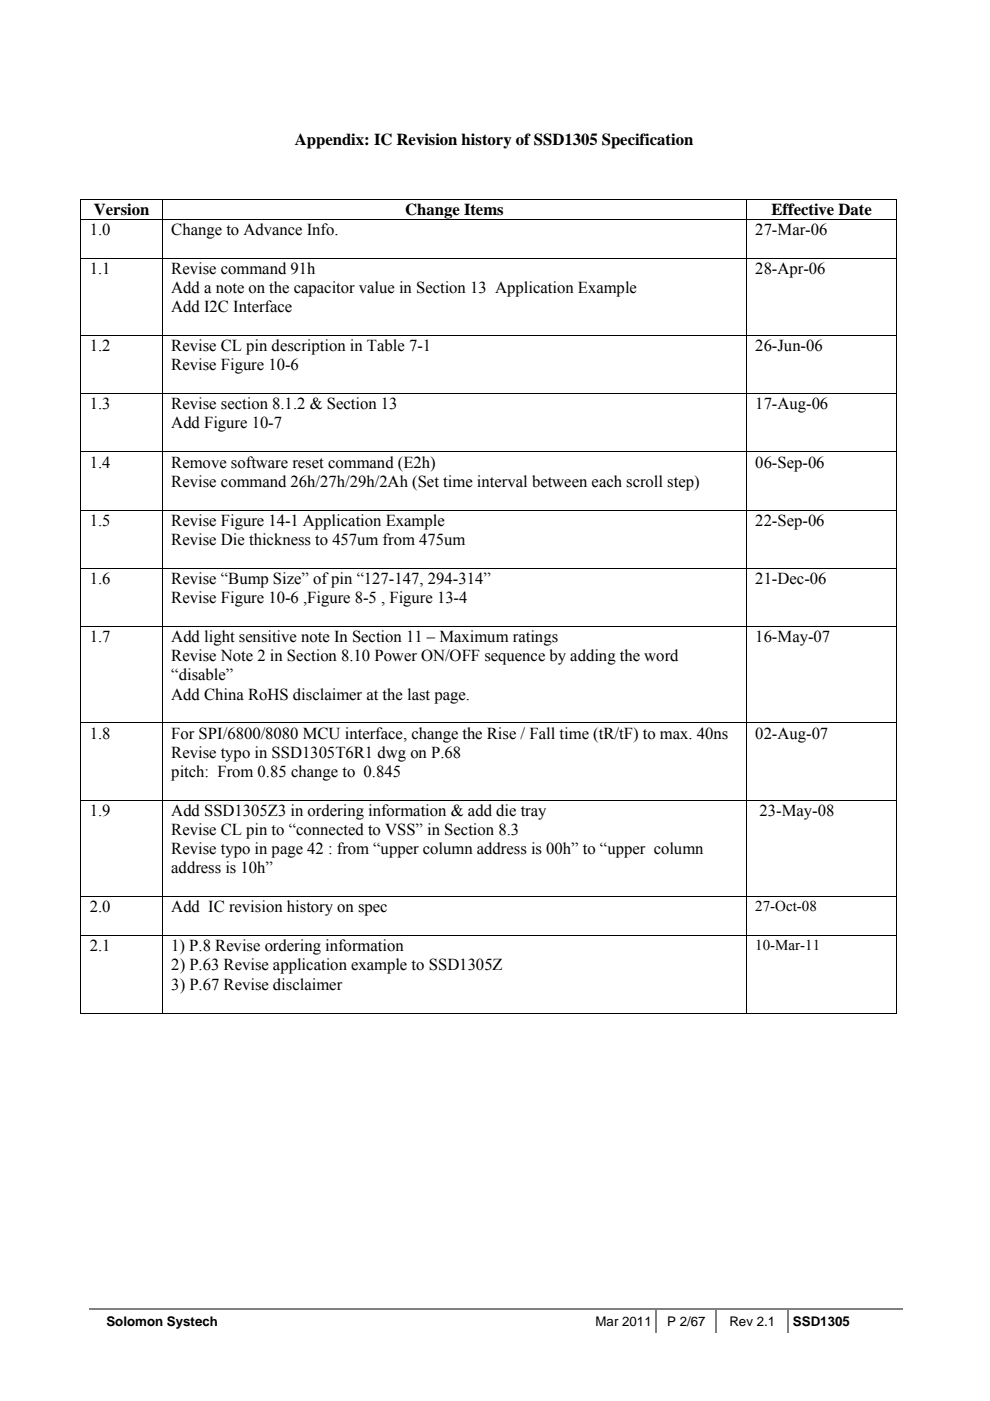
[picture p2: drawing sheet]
<svg xmlns="http://www.w3.org/2000/svg" width="210mm" height="297mm" viewBox="0 0 210 297" stroke-linecap="round" stroke-linejoin="round" font-family="sans-serif">
<defs><g id="words">
<g font-size="3.5">
<text x="62.5" y="30.8">Appendix: IC Revision history of SSD1305 Specification</text>
<text x="19.9" y="45.6">Version</text>
<text x="85.9" y="45.6">Change Items</text>
<text x="163.6" y="45.6">Effective Date</text>
<text x="19" y="49.8">1.0</text>
<text x="36.3" y="49.8">Change to Advance Info.</text>
<text x="160.1" y="49.8">27-Mar-06</text>
<text x="19" y="58.1">1.1</text>
<text x="36.3" y="58.1">Revise command 91h</text>
<text x="160.1" y="58.1">28-Apr-06</text>
<text x="36.3" y="62.1">Add a note on the capacitor value in Section 13 Application Example</text>
<text x="36.3" y="66.2">Add I2C Interface</text>
<text x="19" y="74.5">1.2</text>
<text x="36.3" y="74.5">Revise CL pin description in Table 7-1</text>
<text x="160.1" y="74.5">26-Jun-06</text>
<text x="36.3" y="78.5">Revise Figure 10-6</text>
<text x="19" y="86.8">1.3</text>
<text x="36.3" y="86.8">Revise section 8.1.2 &amp; Section 13</text>
<text x="160.1" y="86.8">17-Aug-06</text>
<text x="36.3" y="90.8">Add Figure 10-7</text>
<text x="19" y="99.1">1.4</text>
<text x="36.3" y="99.1">Remove software reset command (E2h)</text>
<text x="160.1" y="99.1">06-Sep-06</text>
<text x="36.3" y="103.2">Revise command 26h/27h/29h/2Ah (Set time interval between each scroll step)</text>
<text x="19" y="111.5">1.5</text>
<text x="36.3" y="111.5">Revise Figure 14-1 Application Example</text>
<text x="160.1" y="111.5">22-Sep-06</text>
<text x="36.3" y="115.5">Revise Die thickness to 457um from 475um</text>
<text x="19" y="123.8">1.6</text>
<text x="36.3" y="123.8">Revise “Bump Size” of pin “127-147, 294-314”</text>
<text x="160.1" y="123.8">21-Dec-06</text>
<text x="36.3" y="127.9">Revise Figure 10-6 ,Figure 8-5 , Figure 13-4</text>
<text x="19" y="136.1">1.7</text>
<text x="36.3" y="136.1">Add light sensitive note In Section 11 – Maximum ratings</text>
<text x="160.1" y="136.1">16-May-07</text>
<text x="36.3" y="140.2">Revise Note 2 in Section 8.10 Power ON/OFF sequence by adding the word</text>
<text x="36.3" y="144.3">“disable”</text>
<text x="36.3" y="148.3">Add China RoHS disclaimer at the last page.</text>
<text x="19" y="156.6">1.8</text>
<text x="36.3" y="160.7">Revise typo in SSD1305T6R1 dwg on P.68</text>
<text x="36.3" y="156.6">For SPI/6800/8080 MCU interface, change the Rise / Fall time (tR/tF) to max. 40ns</text>
<text x="160.1" y="156.6">02-Aug-07</text>
<text x="36.3" y="164.7">pitch: From 0.85 change to 0.845</text>
<text x="19" y="173">1.9</text>
<text x="36.3" y="173">Add SSD1305Z3 in ordering information &amp; add die tray</text>
<text x="161" y="173">23-May-08</text>
<text x="36.3" y="177">Revise CL pin to “connected to VSS” in Section 8.3</text>
<text x="36.3" y="181.1">Revise typo in page 42 : from “upper column address is 00h” to “upper column</text>
<text x="36.3" y="185.1">address is 10h”</text>
<text x="19" y="193.4">2.0</text>
<text x="36.3" y="193.4">Add IC revision history on spec</text>
<text x="19" y="201.7">2.1</text>
<text x="36.3" y="201.7">1) P.8 Revise ordering information</text>
<text x="36.3" y="205.8">2) P.63 Revise application example to SSD1305Z</text>
<text x="36.3" y="209.8">3) P.67 Revise disclaimer</text>
</g>
<g font-size="3.2">
<text x="160.1" y="193.1">27-Oct-08</text>
<text x="160.1" y="201.4">10-Mar-11</text>
</g>
<g font-size="2.8">
<text x="22.6" y="281.2">Solomon Systech</text>
<text x="126.3" y="281.2">Mar 2011</text>
<text x="141.5" y="281.2">P 2/67</text>
<text x="154.6" y="281.2">Rev 2.1</text>
<text x="168.1" y="281.2">SSD1305</text>
</g>
</g></defs>
<path d="M18.9 277.5h120.1" fill="none" stroke="#808080" stroke-width=".34"/>
<path d="M139 277.3h.4v.3h-.4z" fill="#808080"/>
<path d="M139.4 277.5h12.3" fill="none" stroke="#808080" stroke-width=".34"/>
<path d="M151.7 277.3h.4v.3h-.4z" fill="#808080"/>
<path d="M152.1 277.5h14.9" fill="none" stroke="#808080" stroke-width=".34"/>
<path d="M167 277.3h.3v.3h-.3z" fill="#808080"/>
<path d="M139.2 277.6v5.1M151.9 277.6v5.1M167.1 277.6v5.1M167.3 277.5h24.2" fill="none" stroke="#808080" stroke-width=".34"/>
<path d="M17.1 42.2h.1v.1h-.1zM190.1 42.2h.1v.1h-.1zM190.1 214.7h.1v.2h-.1z" fill="#000"/>
<g fill="none" stroke="#000" stroke-width=".21">
<path d="M17.1 42.2h173.1M17.1 46.5h173.1M17.1 54.8h173.1M17.1 42.3v4.1M17.1 46.5v8.2M17.1 54.8v16.3M34.4 42.3v4.1M34.4 46.5v8.2M34.4 54.8v16.3M158.2 42.3v4.1M158.2 46.5v8.2M158.2 54.8v16.3"/>
<path d="M190.1 42.3v4.1M190.1 46.5v8.2M190.1 54.8v16.3M17.1 71.1h173.1M17.1 71.2v12.2M34.4 71.2v12.2M158.2 71.2v12.2M190.1 71.2v12.2M17.1 83.5h173.1M17.1 95.8h173.1M17.1 83.6v12.1M17.1 95.9v12.2"/>
<path d="M34.4 83.6v12.1M34.4 95.9v12.2M158.2 83.6v12.1M158.2 95.9v12.2M190.1 83.6v12.1M190.1 95.9v12.2M17.1 108.2h173.1M17.1 108.2v12.2M34.4 108.2v12.2M158.2 108.2v12.2M190.1 108.2v12.2M17.1 120.5h173.1"/>
<path d="M17.1 132.8h173.1M17.1 120.6v12.1M17.1 132.9v20.3M34.4 120.6v12.1M34.4 132.9v20.3M158.2 120.6v12.1M158.2 132.9v20.3M190.1 120.6v12.1M190.1 132.9v20.3M17.1 153.3h173.1M17.1 153.4v16.2M34.4 153.4v16.2"/>
<path d="M158.2 153.4v16.2M190.1 153.4v16.2M17.1 169.7h173.1M17.1 169.7v20.3M34.4 169.7v20.3M158.2 169.7v20.3M190.1 169.7v20.3M17.1 190.1h173.1M17.1 198.4h173.1M17.1 190.2v8.1M17.1 198.5v16.4M34.4 190.2v8.1"/>
<path d="M34.4 198.5v16.4M158.2 190.2v8.1M158.2 198.5v16.4M190.1 190.2v8.1M190.1 198.5v16.4M17.1 214.8h17.2M34.5 214.8h123.7M158.3 214.8h31.8"/>
</g>
<use href="#words"/>
</svg>
